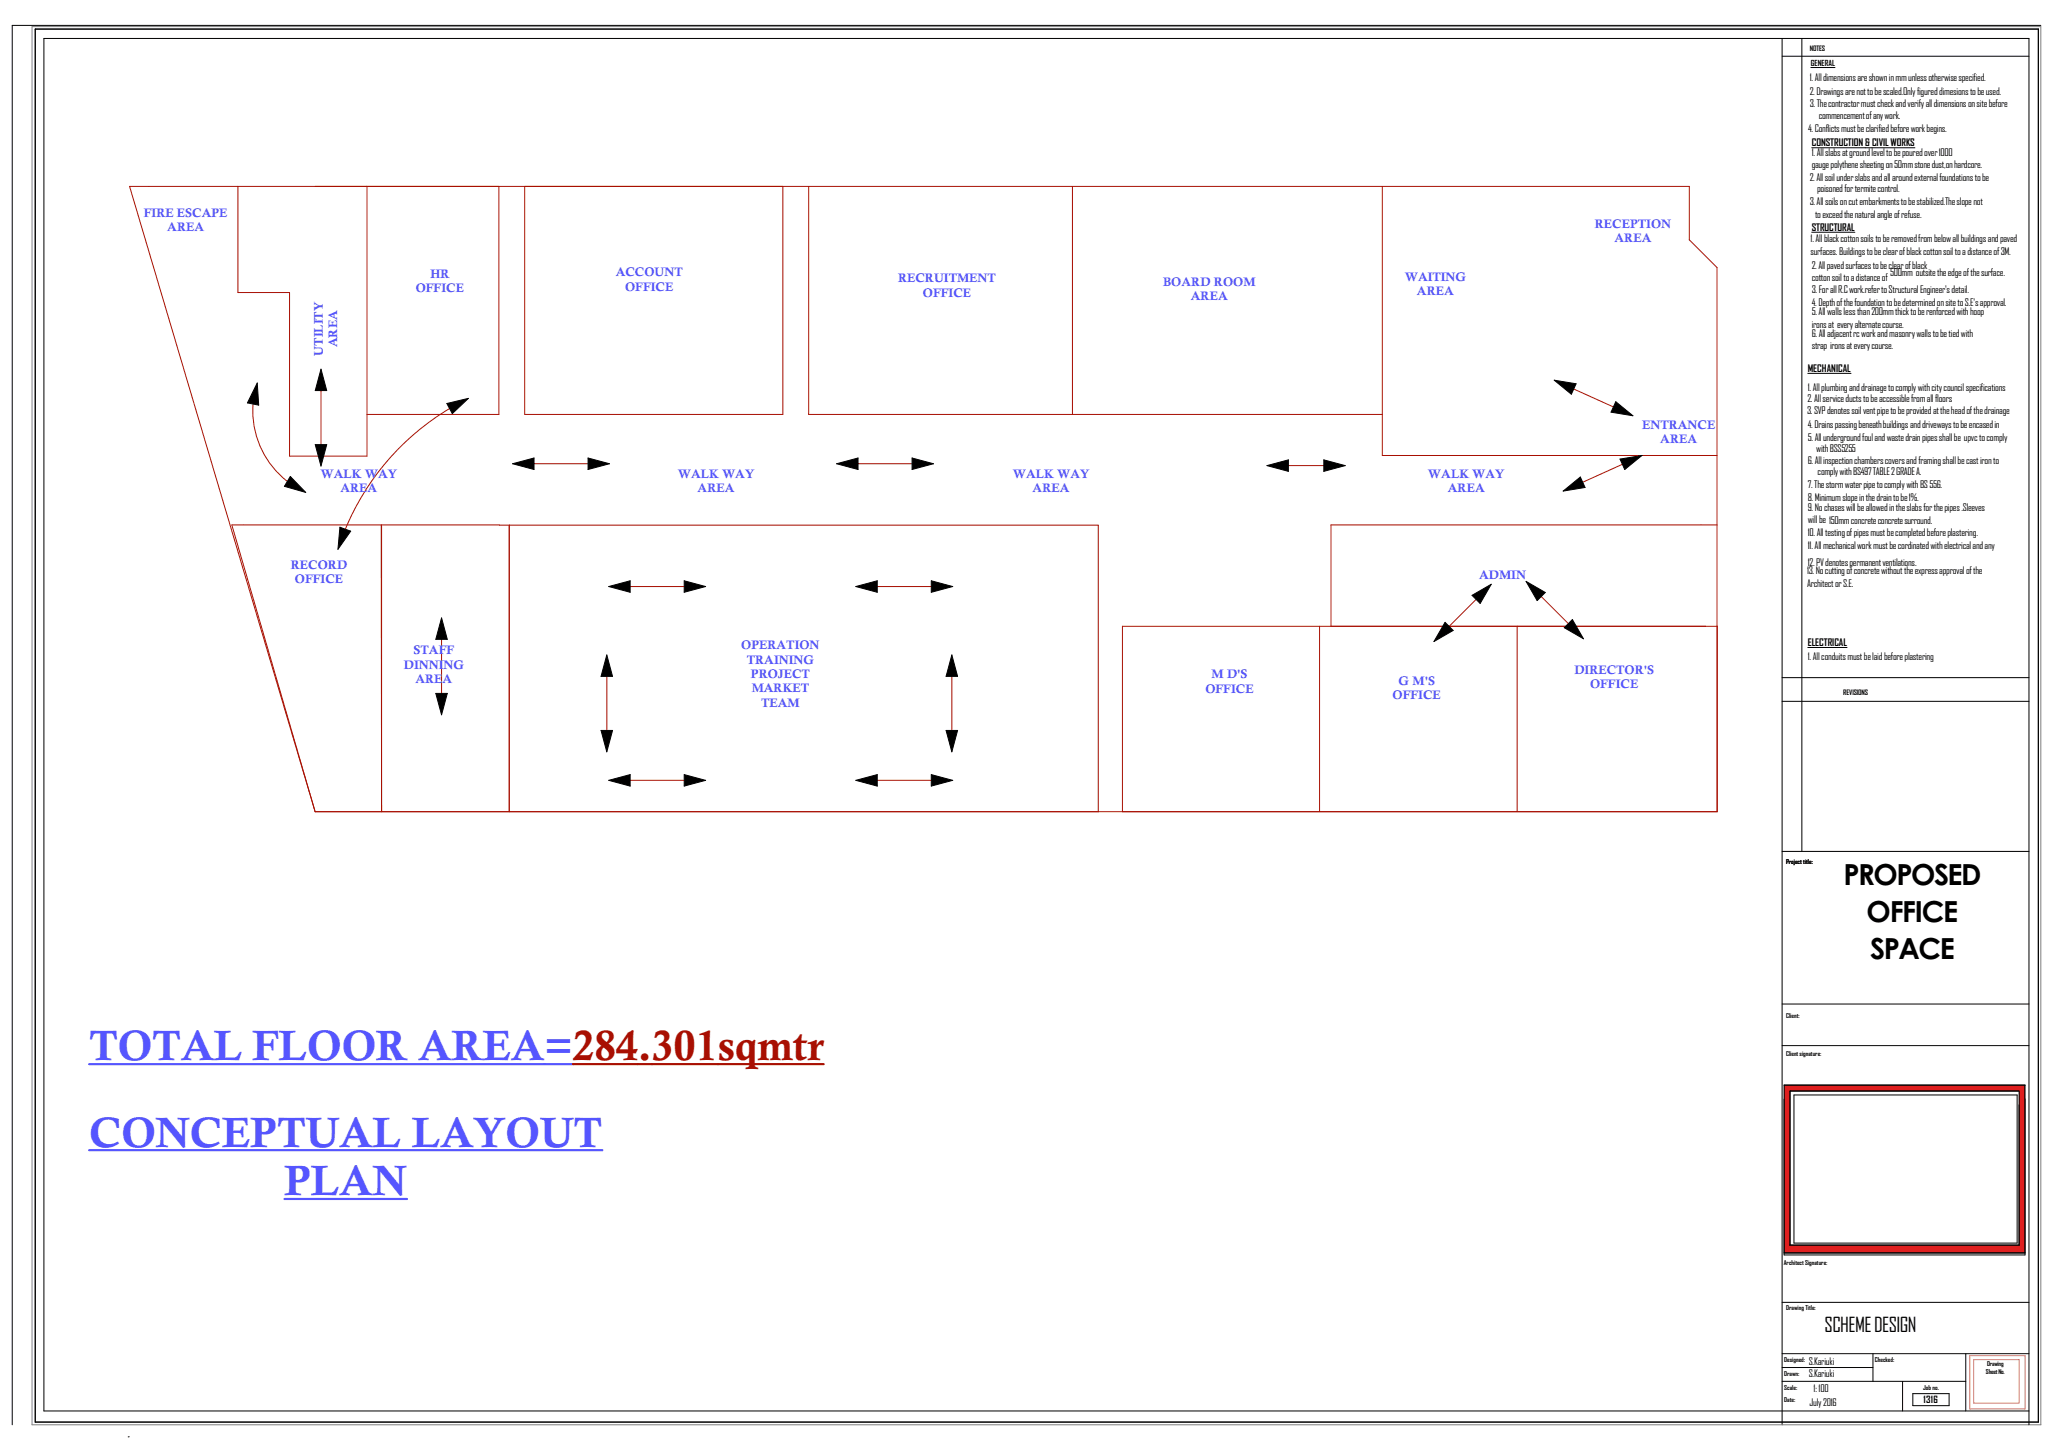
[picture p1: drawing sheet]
<svg xmlns="http://www.w3.org/2000/svg" width="841mm" height="594mm" viewBox="0 0 841 594" stroke-linecap="round" stroke-linejoin="round" font-family="sans-serif">
<defs><g id="words">
<g font-size="17.5" fill="#55f">
<text x="36.5" y="434.4">TOTAL FLOOR AREA=284.301sqmtr</text>
<text x="36.5" y="469.7">CONCEPTUAL LAYOUT</text>
<text x="116.6" y="489.7">PLAN</text>
</g>
<g font-size="11.9">
<text x="755.1" y="362.6">PROPOSED</text>
<text x="764.6" y="377.7">OFFICE</text>
<text x="766.1" y="392.8">SPACE</text>
</g>
<text font-size="8.2" x="747.4" y="545.7">SCHEMEDESIGN</text>
<g font-size="5.1" fill="#55f">
<text x="58.9" y="89">FIRE ESCAPE</text>
<text x="68.5" y="94.8">AREA</text>
<text x="653.3" y="93.3">RECEPTION</text>
<text x="661.4" y="99.2">AREA</text>
<text x="176.3" y="113.9">HR</text>
<text x="252.2" y="113.2">ACCOUNT</text>
<text x="170.3" y="119.8">OFFICE</text>
<text x="256.1" y="119">OFFICE</text>
<text x="367.9" y="115.7">RECRUITMENT</text>
<text x="476.4" y="117.2">BOARD ROOM</text>
<text x="575.5" y="114.9">WAITING</text>
<text x="378" y="121.6">OFFICE</text>
<text x="487.8" y="123">AREA</text>
<text x="580.5" y="120.8">AREA</text>
<text x="138.1" y="142.3" transform="rotate(-90 138.1 142.3)">AREA</text>
<text x="132.2" y="145.7" transform="rotate(-90 132.2 145.7)">UTILITY</text>
<text x="672.7" y="175.6">ENTRANCE</text>
<text x="680.1" y="181.5">AREA</text>
<text x="131.3" y="195.7">WALK WAY</text>
<text x="277.6" y="195.7">WALK WAY</text>
<text x="414.9" y="195.7">WALK WAY</text>
<text x="585" y="195.7">WALK WAY</text>
<text x="139.5" y="201.5">AREA</text>
<text x="285.8" y="201.5">AREA</text>
<text x="423" y="201.5">AREA</text>
<text x="593.1" y="201.5">AREA</text>
<text x="119.1" y="233">RECORD</text>
<text x="120.8" y="238.9">OFFICE</text>
<text x="605.9" y="237">ADMIN</text>
<text x="169.4" y="268">STAFF</text>
<text x="303.7" y="266">OPERATION</text>
<text x="165.4" y="273.9">DINNING</text>
<text x="305.9" y="271.9">TRAINING</text>
<text x="170.2" y="279.8">AREA</text>
<text x="307.6" y="277.8">PROJECT</text>
<text x="496.3" y="277.9">M D'S</text>
<text x="572.9" y="280.5">G M'S</text>
<text x="644.9" y="276.1">DIRECTOR'S</text>
<text x="307.9" y="283.6">MARKET</text>
<text x="493.8" y="283.8">OFFICE</text>
<text x="570.5" y="286.3">OFFICE</text>
<text x="651.3" y="282">OFFICE</text>
<text x="311.8" y="289.5">TEAM</text>
</g>
<g font-size="4.1">
<text x="741.4" y="33">1.Alldimensionsareshowninmmunlessotherwisespecified.</text>
<text x="741.3" y="38.9">2.Drawingsarenottobescaled.Onlyfigureddimesionstobeused.</text>
<text x="741.4" y="43.9">3.Thecontractormustcheckandverifyalldimensionsonsitebefore</text>
<text x="740.7" y="53.9">4.Conflictsmustbeclarifiedbeforeworkbegins.</text>
<text x="745.1" y="48.7">commencementofanywork.</text>
<text x="742.2" y="60">CONSTRUCTION &amp; CIVIL WORKS</text>
<text x="742.2" y="63.8">1.Allslabsatgroundleveltobepouredover1000</text>
<text x="742.2" y="68.9">gaugepolythenesheetingon50mmstonedust,onhardcore.</text>
<text x="741.3" y="74.2">2.Allsoilunderslabsandallaroundexternalfoundationstobe</text>
<text x="741.3" y="83.9">3.Allsoilsoncutembarkmentstobestabilized.Theslopenot</text>
<text x="744.4" y="78.8">poisonedfortermitecontrol.</text>
<text x="743.5" y="89.1">toexceedthenaturalangleofrefuse.</text>
<text x="742.2" y="94.6">STRUCTURAL</text>
<text x="741.7" y="99.2">1.Allblackcottonsoilstoberemovedfrombelowallbuildingsandpaved</text>
<text x="741.7" y="104.3">surfaces.Buildingstobeclearofblackcottonsoiltoadistanceof3M.</text>
<text x="742.2" y="110">2.Allpavedsurfacestobeclearofblack</text>
<text x="774.3" y="113.1">500mm outsitetheedgeofthesurface.</text>
<text x="742.2" y="115.1">cottonsoiltoadistanceof</text>
<text x="742.2" y="120.2">3.ForallR.Cwork.refertoStructuralEngineer'sdetail.</text>
<text x="742.2" y="125.2">4.DepthofthefoundationtobedeterminedonsitetoS.E'sapproval.</text>
<text x="742.2" y="129.2">5.Allwallslessthan200mmthicktoberenforcedwithhoop</text>
<text x="742.2" y="134.4">ironsat everyalternatecourse.</text>
<text x="742.2" y="137.9">6.Alladjacentrcworkandmasonrywallstobetiedwith</text>
<text x="742.2" y="143">strap ironsateverycourse.</text>
<text x="740.5" y="152.4">MECHANICAL</text>
<text x="740.5" y="160.2">1.Allplumbinganddrainagetocomplywithcitycouncilspecifications</text>
<text x="740.4" y="164.7">2.Allserviceductstobeaccessiblefromallfloors</text>
<text x="740.3" y="169.4">3.SVPdenotessoilventpipetobeprovidedattheheadofthedrainage</text>
<text x="740.5" y="175.3">4.Drainspassingbeneathbuildingsanddrivewaystobeencasedin</text>
<text x="740.5" y="180.5">5.Allundergroundfoulandwastedrainpipesshallbe upvctocomply</text>
<text x="744" y="185.2">withBSS5255</text>
<text x="740.5" y="190.1">6.Allinspectionchamberscoversandframingshallbecastironto</text>
<text x="744.6" y="194.5">complywithBS497TABLE2GRADEA.</text>
<text x="740.5" y="200">7.ThestormwaterpipetocomplywithBS556.</text>
<text x="740.5" y="205.2">8.Minimumslopeinthedraintobe1%.</text>
<text x="740.5" y="209.3">9.Nochaseswillbeallowedintheslabsforthepipes.Sleeves</text>
<text x="740.5" y="214.4">willbe 150mmconcreteconcretesurround.</text>
<text x="740.5" y="219.6">10.Alltestingofpipesmustbecompletedbeforeplastering.</text>
<text x="740.5" y="224.9">11.Allmechanicalworkmustbecordinatedwithelectricalandany</text>
<text x="740.5" y="231.7">12.PVdenotespermanentventilations.</text>
<text x="740.2" y="235.2">13.Nocuttingofconcretewithouttheexpressapprovalofthe</text>
<text x="740.2" y="240.4">ArchitectorS.E.</text>
<text x="740.5" y="264.7">ELECTRICAL</text>
<text x="740.5" y="270.4">1.Allconduitsmustbelaidbeforeplastering</text>
<text x="740.9" y="559.1">S.Kariuki</text>
<text x="740.9" y="564.2">S.Kariuki</text>
<text x="741.2" y="575.9">July2016</text>
<text x="742.9" y="570.1">1:100</text>
</g>
<text font-size="3.9" x="788" y="574.8">1316</text>
<text font-size="3.3" x="741.8" y="27.2">GENERAL</text>
<g font-size="2.9">
<text x="741.4" y="20.9">NOTES</text>
<text x="755.1" y="284.7">REVISIONS</text>
</g>
<g font-size="2.6">
<text x="731.7" y="353.9">Project title:</text>
<text x="731.7" y="417.1">Client:</text>
<text x="731.7" y="432.7">Client signature:</text>
<text x="730.7" y="518.3">Architect Signature:</text>
<text x="731.7" y="536.8">Drawing Title:</text>
<text x="730.8" y="563.8">Drawn:</text>
<text x="730.8" y="558.1">Designed:</text>
<text x="768.1" y="558">Checked:</text>
<text x="813.6" y="562.9">SheetNo.</text>
<text x="814" y="559.7">Drawing</text>
<text x="730.8" y="569.3">Scale:</text>
<text x="787.8" y="569.4">Job no.</text>
<text x="730.8" y="574.2">Date:</text>
</g>
</g></defs>
<path d="M52.9 588.6h-.4" fill="none" stroke="#000" stroke-width=".41"/>
<path d="M730.8 444.5h98.7v68.8h-98.7zM733.3 447v63.1h93.8v-63.1z" fill-rule="evenodd" fill="#df1f1f"/>
<g fill="none" stroke="#000" stroke-width=".41">
<path d="M14.4 11.9h820.6v570.7h-820.6zM730 15.8v567.9M738.1 15.8v333M836 10.4h-831v573.3M730 23h101.2M741.8 27.7h9.9M742.2 60.5h42.2M742.2 95.1h17.6M105.4 156.9l.6 9.1-4.6-1zM131.5 151.2l2.3 8.8h-4.7zM636.7 155.7l8.9 1.5-1.9 4.3zM740.5 152.9h17.8"/>
<path d="M183 165.3l8.9-2.1-6.6 6.2zM661.9 164.6l7 5.7-8.9-1.5zM118.9 195.2l6.3 6.5-8.7-2.5zM129.1 182.1h4.7l-2.3 8.8zM210 190l8.8-2.4v4.7zM240.9 187.6l8.8 2.4-8.8 2.3zM342.7 190l8.8-2.4v4.7zM373.6 187.6l8.8 2.4-8.8 2.3zM519 190.7l8.8-2.3v4.7zM542.3 188.4l8.8 2.3-8.8 2.4zM663.6 188.1l9-1.5-7 5.8zM139.2 216l4.5 1.6-5.3 7.4z"/>
<path d="M640.4 201.2l7-5.8 1.9 4.3zM280.3 237.9l8.8 2.4-8.8 2.3zM381.5 237.9l8.8 2.4-8.8 2.3zM625.2 238.2l7.8 4.5-3.3 3.3zM180.9 253.1l2.3 8.8h-4.7zM249.4 240.3l8.7-2.4v4.7zM350.6 240.3l8.8-2.4v4.7zM592 254.9l3.3 3.4-7.9 4.5zM603 243.9l7.9-4.6-4.6 7.9zM644.1 253.8l4.6 7.9-7.9-4.6zM248.6 268.3l2.3 8.8h-4.7zM389.9 268.3l2.4 8.8h-4.7z"/>
<path d="M730 277.6h101.2M740.5 265.2h16.1M178.5 284.1h4.7l-2.3 8.7zM246.2 299.2h4.7l-2.3 8.8zM387.6 299.2h4.7l-2.4 8.8zM730 287.3h101.2M249.4 319.7l8.7-2.4v4.7zM280.3 317.3l8.8 2.4-8.8 2.3zM350.6 319.7l8.8-2.4v4.7zM381.5 317.3l8.8 2.4-8.8 2.3zM730 348.8h101.2M730 411.3h101.2"/>
<path d="M730 428.3h101.2M730.8 444.5h98.7v69.6h-98.7zM733.3 447h93.8v63.1h-93.8zM734.9 448.6h91.4v60.6h-91.4zM730.8 513.3h98.7M730 533.5h101.2M730 554.5h101.2M767.2 554.5v11.4M805.3 554.5v23.5M730 565.9h75.3M730 560.2h37.2M779.4 565.9v12.1"/>
<path d="M783.6 570.9h14.8v4.9h-14.8zM831.2 578h-813.2v-562.2h813.2v567.9"/>
</g>
<path d="M806.9 555.4h22.6v21.8h-22.6zM808.5 557h18.6v17.8h-18.6z" fill="none" stroke="#e4ad2c" stroke-width=".41"/>
<path d="M13.1 10.9h822.9v572.8h-822.9z" fill="none" stroke="#7f7f7f" stroke-width=".41"/>
<g fill="none" stroke="#a80f02" stroke-width=".41">
<path d="M97.5 76.4v43.4h21.1v67.1h31.7v-110.5M204.4 76.4v93.4h-54.1M214.9 76.4v93.4h105.8v-93.4M331.3 76.4v93.4h235M439.3 76.4v93.4M566.3 76.4v110.2h137.1M644.7 159.4l16.2 7.3M103.7 165.5a36.6 36.6 0 0 0 14 31.7M131.5 160v22.1M184.2 167.4a104 104 0 0 0-42.7 49.4M218.8 190h22.1M351.5 190h22.1"/>
<path d="M527.8 190.7h14.5M664.6 190.2l-16.3 7.4M204.5 215h-48.2v117.5l-.1-117.5h-61.2l34.1 117.5M204.5 215.1h245.4v117.4M208.6 215.1v117.4M703.4 215h-158.2v41.6M258.1 240.3h22.2M359.4 240.3h22.1M540.6 256.6v75.9M604.7 245.5l-11.1 11.1M621.5 256.6v75.9M631.4 244.4l11.1 11.1"/>
<path d="M180.9 261.9v22.2M248.6 277.1v22.1M389.9 277.1v22.1M258.1 319.7h22.2M359.4 319.7h22.1M129.1 332.5l-76-256.1h638.9v21.9l11.4 11.3v222.9M129.1 332.5h574.4v-75.9h-243.7v75.9"/>
</g>
<g fill="#000">
<path d="M105.4 156.9l.6 9.1-4.6-1zM131.5 151.2l2.3 8.8h-4.7zM636.7 155.7l8.9 1.5-1.9 4.3zM183 165.3l8.9-2.1-6.6 6.2zM661.9 164.6l7 5.7-8.9-1.5zM129.1 182.1h4.7l-2.3 8.8zM210 190l8.8-2.4v4.7zM240.9 187.6l8.8 2.4-8.8 2.3zM342.7 190l8.8-2.4v4.7zM373.6 187.6l8.8 2.4-8.8 2.3zM519 190.7l8.8-2.3v4.7zM542.3 188.4l8.8 2.3-8.8 2.4z"/>
<path d="M663.6 188.1l9-1.5-7 5.8zM118.9 195.2l6.3 6.5-8.7-2.5zM640.4 201.2l7-5.8 1.9 4.3zM139.2 216l4.5 1.6-5.3 7.4zM603 243.9l7.9-4.6-4.6 7.9zM625.2 238.2l7.8 4.5-3.3 3.3zM180.9 253.1l2.3 8.8h-4.7zM249.4 240.3l8.7-2.4v4.7zM280.3 237.9l8.8 2.4-8.8 2.3zM350.6 240.3l8.8-2.4v4.7zM381.5 237.9l8.8 2.4-8.8 2.3zM248.6 268.3l2.3 8.8h-4.7z"/>
<path d="M389.9 268.3l2.4 8.8h-4.7zM592 254.9l3.3 3.4-7.9 4.5zM644.1 253.8l4.6 7.9-7.9-4.6zM178.5 284.1h4.7l-2.3 8.7zM246.2 299.2h4.7l-2.3 8.8zM249.4 319.7l8.7-2.4v4.7zM280.3 317.3l8.8 2.4-8.8 2.3zM350.6 319.7l8.8-2.4v4.7zM387.6 299.2h4.7l-2.4 8.8zM381.5 317.3l8.8 2.4-8.8 2.3z"/>
</g>
<path d="M36.5 435.9h198.2M36.5 471.2h210.3M116.6 491.2h50.1" fill="none" stroke="#55f" stroke-width=".88"/>
<path d="M234.7 435.9h102.7" fill="none" stroke="#a80f02" stroke-width=".88"/>
<use href="#words"/>
</svg>
